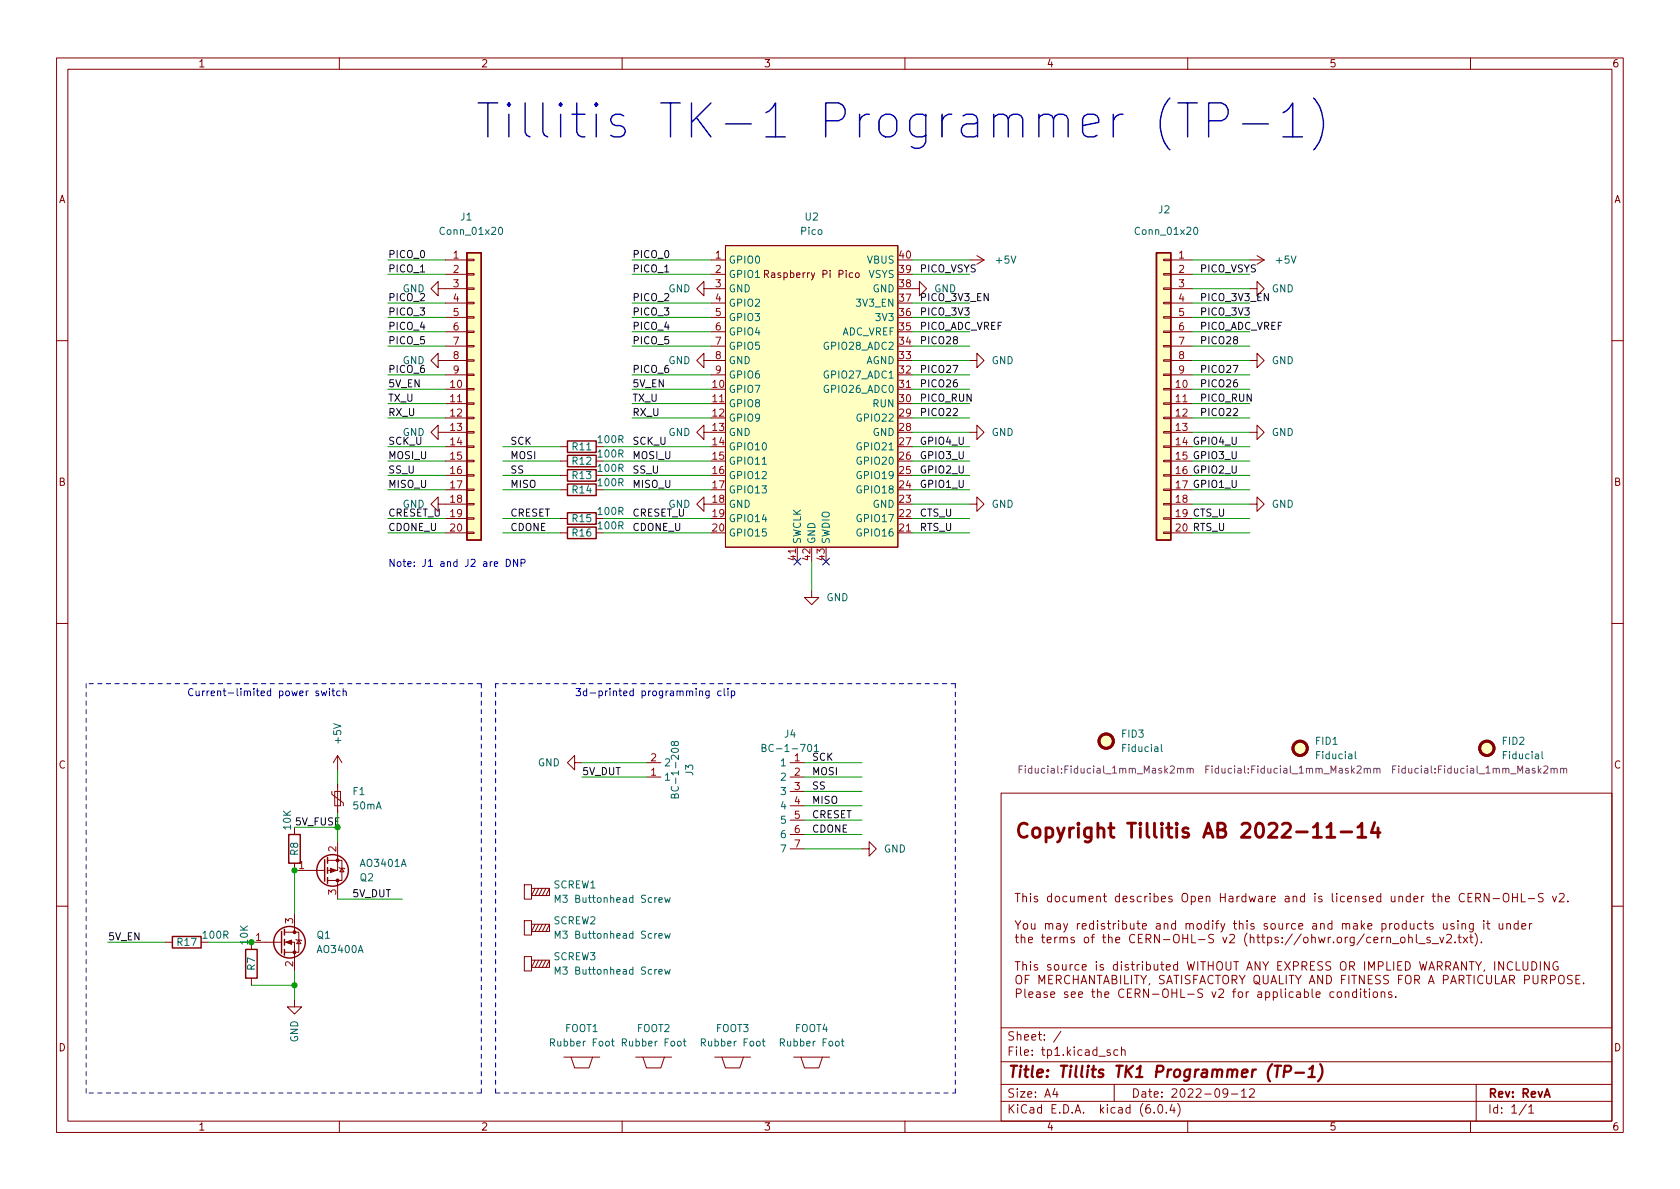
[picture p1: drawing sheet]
<svg xmlns="http://www.w3.org/2000/svg" width="297mm" height="210mm" viewBox="0 0 297 210" stroke-linecap="round" stroke-linejoin="round" font-family="sans-serif">
<defs><g id="words">
<text font-size="8.4" fill="#0000c2" x="83.8" y="24.5">Tillitis TK-1 Programmer (TP-1)</text>
<text font-size="3.5" fill="#840000" x="179.3" y="148.2">Copyright Tillitis AB 2022-11-14</text>
<text font-size="2.8" fill="#840000" x="178" y="190.6">Title: Tillits TK1 Programmer (TP-1)</text>
<g font-size="2.1" fill="#840000">
<text x="178" y="184">Sheet: /</text>
<text x="178" y="186.7">File: tp1.kicad_sch</text>
<text x="178" y="196.9">KiCad E.D.A. kicad (6.0.4)</text>
<text x="178" y="194.1">Size: A4</text>
<text x="200" y="194.1">Date: 2022-09-12</text>
<text x="263" y="194.1">Rev: RevA</text>
<text x="263" y="196.9">Id: 1/1</text>
</g>
<g font-size="1.8" fill="#840000">
<text x="35" y="11.9">1</text>
<text x="85" y="11.9">2</text>
<text x="135" y="11.9">3</text>
<text x="185" y="11.9">4</text>
<text x="235" y="11.9">5</text>
<text x="285" y="11.9">6</text>
<text x="10.3" y="35.9">A</text>
<text x="285.3" y="35.9">A</text>
<text x="135.9" y="49.1">Raspberry Pi Pico</text>
<text x="10.3" y="85.9">B</text>
<text x="285.3" y="85.9">B</text>
<text x="10.3" y="135.9">C</text>
<text x="285.3" y="135.9">C</text>
<text x="10.3" y="185.9">D</text>
<text x="285.3" y="185.9">D</text>
<text x="35" y="199.9">1</text>
<text x="85" y="199.9">2</text>
<text x="135" y="199.9">3</text>
<text x="185" y="199.9">4</text>
<text x="235" y="199.9">5</text>
<text x="285" y="199.9">6</text>
</g>
<g font-size="1.8" fill="#006464">
<text x="78.1" y="41.5">Conn_01x20</text>
<text x="81.5" y="39">J1</text>
<text x="141.6" y="41.5">Pico</text>
<text x="142.4" y="39">U2</text>
<text x="201" y="41.5">Conn_01x20</text>
<text x="204.9" y="37.7">J2</text>
<text x="128.8" y="46.6">GPIO0</text>
<text x="153.3" y="46.6">VBUS</text>
<text x="176.2" y="46.6">+5V</text>
<text x="225.7" y="46.6">+5V</text>
<text x="71.2" y="51.7">GND</text>
<text x="118.2" y="51.7">GND</text>
<text x="128.8" y="49.1">GPIO1</text>
<text x="128.8" y="51.7">GND</text>
<text x="153.5" y="49.1">VSYS</text>
<text x="154.3" y="51.7">GND</text>
<text x="165.1" y="51.7">GND</text>
<text x="224.8" y="51.7">GND</text>
<text x="128.8" y="54.2">GPIO2</text>
<text x="128.8" y="56.8">GPIO3</text>
<text x="128.8" y="59.3">GPIO4</text>
<text x="148.7" y="59.3">ADC_VREF</text>
<text x="151.7" y="54.2">3V3_EN</text>
<text x="155.1" y="56.8">3V3</text>
<text x="71.2" y="64.4">GND</text>
<text x="118.2" y="64.4">GND</text>
<text x="128.8" y="61.8">GPIO5</text>
<text x="128.8" y="64.4">GND</text>
<text x="146.1" y="61.8">GPIO28_ADC2</text>
<text x="153" y="64.4">AGND</text>
<text x="175.3" y="64.4">GND</text>
<text x="224.8" y="64.4">GND</text>
<text x="128.8" y="69.5">GPIO7</text>
<text x="128.8" y="66.9">GPIO6</text>
<text x="146.1" y="69.5">GPIO26_ADC0</text>
<text x="146.1" y="66.9">GPIO27_ADC1</text>
<text x="71.2" y="77.1">GND</text>
<text x="118.2" y="77.1">GND</text>
<text x="128.8" y="72">GPIO8</text>
<text x="128.8" y="74.5">GPIO9</text>
<text x="128.8" y="77.1">GND</text>
<text x="151.9" y="74.5">GPIO22</text>
<text x="154.3" y="77.1">GND</text>
<text x="154.4" y="72">RUN</text>
<text x="175.3" y="77.1">GND</text>
<text x="224.8" y="77.1">GND</text>
<text x="101.2" y="79.6">R11</text>
<text x="101.2" y="82.2">R12</text>
<text x="105.8" y="78.4">100R</text>
<text x="105.8" y="80.9">100R</text>
<text x="105.8" y="83.4">100R</text>
<text x="128.8" y="79.6">GPIO10</text>
<text x="128.8" y="82.2">GPIO11</text>
<text x="151.9" y="82.2">GPIO20</text>
<text x="151.9" y="79.6">GPIO21</text>
<text x="101.2" y="87.2">R14</text>
<text x="101.2" y="84.7">R13</text>
<text x="105.8" y="86">100R</text>
<text x="128.8" y="84.7">GPIO12</text>
<text x="128.8" y="87.2">GPIO13</text>
<text x="128.8" y="89.8">GND</text>
<text x="151.9" y="87.2">GPIO18</text>
<text x="151.9" y="84.7">GPIO19</text>
<text x="154.3" y="89.8">GND</text>
<text x="175.3" y="89.8">GND</text>
<text x="224.8" y="89.8">GND</text>
<text x="101.2" y="94.9">R16</text>
<text x="101.2" y="92.3">R15</text>
<text x="105.8" y="93.6">100R</text>
<text x="105.8" y="91.1">100R</text>
<text x="128.8" y="92.3">GPIO14</text>
<text x="128.8" y="94.9">GPIO15</text>
<text x="151.9" y="94.9">GPIO16</text>
<text x="151.9" y="92.3">GPIO17</text>
<text x="141.6" y="96.3" transform="rotate(-90 141.6 96.3)">SWCLK</text>
<text x="144.1" y="96.3" transform="rotate(-90 144.1 96.3)">GND</text>
<text x="146.7" y="96.3" transform="rotate(-90 146.7 96.3)">SWDIO</text>
<text x="146.1" y="106.3">GND</text>
<text x="60.3" y="131.4" transform="rotate(-90 60.3 131.4)">+5V</text>
<text x="138.7" y="130.4">J4</text>
<text x="198.4" y="130.4">FID3</text>
<text x="232.7" y="131.7">FID1</text>
<text x="265.7" y="131.7">FID2</text>
<text x="95.1" y="135.5">GND</text>
<text x="117.3" y="135.5">2</text>
<text x="122.6" y="137.1" transform="rotate(-90 122.6 137.1)">J3</text>
<text x="135.9" y="133">BC-1-701</text>
<text x="138.2" y="135.5">1</text>
<text x="198.6" y="133">Fiducial</text>
<text x="232.9" y="134.2">Fiducial</text>
<text x="265.9" y="134.2">Fiducial</text>
<text x="62.4" y="140.6">F1</text>
<text x="62.5" y="143.1">50mA</text>
<text x="117.3" y="138">1</text>
<text x="120" y="140" transform="rotate(-90 120 140)">BC-1-208</text>
<text x="138.2" y="138">2</text>
<text x="138.2" y="140.6">3</text>
<text x="138.2" y="143.1">4</text>
<text x="51.4" y="146.7" transform="rotate(-90 51.4 146.7)">10K</text>
<text x="138.2" y="145.7">5</text>
<text x="138.2" y="148.2">6</text>
<text x="52.7" y="151.2" transform="rotate(-90 52.7 151.2)">R8</text>
<text x="63.7" y="155.8">Q2</text>
<text x="63.8" y="153.3">AO3401A</text>
<text x="138.2" y="150.7">7</text>
<text x="156.3" y="150.7">GND</text>
<text x="97.9" y="157.1">SCREW1</text>
<text x="99" y="159.6">M3 Buttonhead Screw</text>
<text x="31.4" y="167.3">R17</text>
<text x="36" y="166">100R</text>
<text x="43.8" y="167" transform="rotate(-90 43.8 167)">10K</text>
<text x="56" y="166">Q1</text>
<text x="97.9" y="163.4">SCREW2</text>
<text x="99" y="166">M3 Buttonhead Screw</text>
<text x="45.1" y="171.6" transform="rotate(-90 45.1 171.6)">R7</text>
<text x="56.2" y="168.5">AO3400A</text>
<text x="97.9" y="169.8">SCREW3</text>
<text x="99" y="172.3">M3 Buttonhead Screw</text>
<text x="52.7" y="184.3" transform="rotate(-90 52.7 184.3)">GND</text>
<text x="97.6" y="185">Rubber Foot</text>
<text x="99.9" y="182.5">FOOT1</text>
<text x="110.3" y="185">Rubber Foot</text>
<text x="112.6" y="182.5">FOOT2</text>
<text x="124.3" y="185">Rubber Foot</text>
<text x="126.6" y="182.5">FOOT3</text>
<text x="138.3" y="185">Rubber Foot</text>
<text x="140.6" y="182.5">FOOT4</text>
</g>
<g font-size="1.8" fill="#0f0f0f">
<text x="68.6" y="45.6">PICO_0</text>
<text x="111.8" y="45.6">PICO_0</text>
<text x="68.6" y="53.2">PICO_2</text>
<text x="68.6" y="48.2">PICO_1</text>
<text x="111.8" y="53.2">PICO_2</text>
<text x="111.8" y="48.2">PICO_1</text>
<text x="162.6" y="53.2">PICO_3V3_EN</text>
<text x="162.6" y="48.2">PICO_VSYS</text>
<text x="212.1" y="53.2">PICO_3V3_EN</text>
<text x="212.1" y="48.2">PICO_VSYS</text>
<text x="68.6" y="58.3">PICO_4</text>
<text x="68.6" y="55.8">PICO_3</text>
<text x="111.8" y="55.8">PICO_3</text>
<text x="111.8" y="58.3">PICO_4</text>
<text x="162.6" y="55.8">PICO_3V3</text>
<text x="162.6" y="58.3">PICO_ADC_VREF</text>
<text x="212.1" y="55.8">PICO_3V3</text>
<text x="212.1" y="58.3">PICO_ADC_VREF</text>
<text x="68.6" y="65.9">PICO_6</text>
<text x="68.6" y="60.9">PICO_5</text>
<text x="111.8" y="60.9">PICO_5</text>
<text x="111.8" y="65.9">PICO_6</text>
<text x="162.6" y="60.9">PICO28</text>
<text x="162.6" y="65.9">PICO27</text>
<text x="212.1" y="65.9">PICO27</text>
<text x="212.1" y="60.9">PICO28</text>
<text x="68.6" y="68.5">5V_EN</text>
<text x="68.6" y="71">TX_U</text>
<text x="111.8" y="68.5">5V_EN</text>
<text x="111.8" y="71">TX_U</text>
<text x="162.6" y="68.5">PICO26</text>
<text x="162.6" y="71">PICO_RUN</text>
<text x="212.1" y="68.5">PICO26</text>
<text x="212.1" y="71">PICO_RUN</text>
<text x="68.6" y="73.6">RX_U</text>
<text x="111.8" y="73.6">RX_U</text>
<text x="162.6" y="73.6">PICO22</text>
<text x="212.1" y="73.6">PICO22</text>
<text x="68.6" y="81.2">MOSI_U</text>
<text x="68.6" y="83.7">SS_U</text>
<text x="68.6" y="78.6">SCK_U</text>
<text x="90.2" y="78.6">SCK</text>
<text x="90.2" y="81.2">MOSI</text>
<text x="90.2" y="83.7">SS</text>
<text x="111.8" y="83.7">SS_U</text>
<text x="111.8" y="78.6">SCK_U</text>
<text x="111.8" y="81.2">MOSI_U</text>
<text x="162.6" y="78.6">GPIO4_U</text>
<text x="162.6" y="81.2">GPIO3_U</text>
<text x="162.6" y="83.7">GPIO2_U</text>
<text x="207.9" y="78.7">14 GPIO4_U</text>
<text x="207.9" y="81.3">15 GPIO3_U</text>
<text x="207.9" y="83.8">16 GPIO2_U</text>
<text x="68.6" y="86.3">MISO_U</text>
<text x="71.2" y="89.8">GND</text>
<text x="90.2" y="86.3">MISO</text>
<text x="111.8" y="86.3">MISO_U</text>
<text x="118.2" y="89.8">GND</text>
<text x="162.6" y="86.3">GPIO1_U</text>
<text x="207.9" y="86.4">17 GPIO1_U</text>
<text x="68.6" y="91.3">CRESET_U</text>
<text x="68.6" y="93.9">CDONE_U</text>
<text x="90.2" y="91.3">CRESET</text>
<text x="90.2" y="93.9">CDONE</text>
<text x="111.8" y="91.3">CRESET_U</text>
<text x="111.8" y="93.9">CDONE_U</text>
<text x="162.6" y="91.3">CTS_U</text>
<text x="162.6" y="93.9">RTS_U</text>
<text x="207.9" y="91.4">19 CTS_U</text>
<text x="207.9" y="94">20 RTS_U</text>
<text x="102.9" y="137.1">5V_DUT</text>
<text x="143.5" y="134.5">SCK</text>
<text x="143.5" y="137.1">MOSI</text>
<text x="143.5" y="142.1">MISO</text>
<text x="143.5" y="139.6">SS</text>
<text x="143.5" y="147.2">CDONE</text>
<text x="143.5" y="144.7">CRESET</text>
<text x="62.2" y="158.6">5V_DUT</text>
<text x="19" y="166.3">5V_EN</text>
</g>
<g font-size="1.8" fill="#a90000">
<text x="80.2" y="45.7">1</text>
<text x="126.5" y="45.7">1</text>
<text x="159" y="45.7">40</text>
<text x="208.4" y="45.7">1</text>
<text x="80.2" y="48.3">2</text>
<text x="80.2" y="50.8">3</text>
<text x="80.2" y="53.3">4</text>
<text x="126.5" y="48.3">2</text>
<text x="126.5" y="50.8">3</text>
<text x="126.5" y="53.3">4</text>
<text x="159" y="53.3">37</text>
<text x="159" y="50.8">38</text>
<text x="159" y="48.3">39</text>
<text x="208.4" y="48.3">2</text>
<text x="208.4" y="50.8">3</text>
<text x="208.4" y="53.3">4</text>
<text x="80.2" y="55.9">5</text>
<text x="80.2" y="58.4">6</text>
<text x="126.5" y="55.9">5</text>
<text x="126.5" y="58.4">6</text>
<text x="159" y="58.4">35</text>
<text x="159" y="55.9">36</text>
<text x="208.4" y="55.9">5</text>
<text x="208.4" y="58.4">6</text>
<text x="80.2" y="61">7</text>
<text x="80.2" y="63.5">8</text>
<text x="126.5" y="61">7</text>
<text x="126.5" y="63.5">8</text>
<text x="159" y="63.5">33</text>
<text x="159" y="61">34</text>
<text x="208.4" y="61">7</text>
<text x="208.4" y="63.5">8</text>
<text x="79.7" y="68.6">10</text>
<text x="79.7" y="71.1">11</text>
<text x="80.2" y="66">9</text>
<text x="126" y="68.6">10</text>
<text x="126" y="71.1">11</text>
<text x="126.5" y="66">9</text>
<text x="159" y="71.1">30</text>
<text x="159" y="68.6">31</text>
<text x="159" y="66">32</text>
<text x="207.9" y="68.6">10</text>
<text x="207.9" y="71.1">11</text>
<text x="208.4" y="66">9</text>
<text x="79.7" y="73.7">12</text>
<text x="79.7" y="76.2">13</text>
<text x="126" y="73.7">12</text>
<text x="126" y="76.2">13</text>
<text x="159" y="76.2">28</text>
<text x="159" y="73.7">29</text>
<text x="207.9" y="73.7">12</text>
<text x="207.9" y="76.2">13</text>
<text x="79.7" y="78.7">14</text>
<text x="79.7" y="81.3">15</text>
<text x="79.7" y="83.8">16</text>
<text x="126" y="78.7">14</text>
<text x="126" y="81.3">15</text>
<text x="126" y="83.8">16</text>
<text x="159" y="83.8">25</text>
<text x="159" y="81.3">26</text>
<text x="159" y="78.7">27</text>
<text x="79.7" y="86.4">17</text>
<text x="79.7" y="88.9">18</text>
<text x="126" y="86.4">17</text>
<text x="126" y="88.9">18</text>
<text x="159" y="88.9">23</text>
<text x="159" y="86.4">24</text>
<text x="207.9" y="88.9">18</text>
<text x="79.7" y="91.4">19</text>
<text x="79.7" y="94">20</text>
<text x="126" y="91.4">19</text>
<text x="126" y="94">20</text>
<text x="159" y="94">21</text>
<text x="159" y="91.4">22</text>
<text x="140.7" y="99" transform="rotate(-90 140.7 99)">41</text>
<text x="143.3" y="99" transform="rotate(-90 143.3 99)">42</text>
<text x="145.8" y="99" transform="rotate(-90 145.8 99)">43</text>
<text x="115.1" y="137.2">1</text>
<text x="115.1" y="134.6">2</text>
<text x="140.5" y="134.6">1</text>
<text x="140.5" y="137.2">2</text>
<text x="140.5" y="139.7">3</text>
<text x="140.5" y="142.2">4</text>
<text x="140.5" y="144.8">5</text>
<text x="140.5" y="147.3">6</text>
<text x="140.5" y="149.9">7</text>
<text x="52.8" y="153.7">1</text>
<text x="59.4" y="150.6" transform="rotate(-90 59.4 150.6)">2</text>
<text x="59.4" y="158.2" transform="rotate(-90 59.4 158.2)">3</text>
<text x="45.2" y="166.4">1</text>
<text x="51.8" y="163.3" transform="rotate(-90 51.8 163.3)">3</text>
<text x="51.8" y="170.9" transform="rotate(-90 51.8 170.9)">2</text>
</g>
<g font-size="1.8" fill="#0000c2">
<text x="68.6" y="100.2">Note: J1 and J2 are DNP</text>
<text x="33" y="123.1">Current-limited power switch</text>
<text x="101.6" y="123.1">3d-printed programming clip</text>
</g>
<g font-size="1.8" fill="#840084">
<text x="181.3" y="136.8">Fiducial:Fiducial_1mm_Mask2mm</text>
<text x="214.3" y="136.8">Fiducial:Fiducial_1mm_Mask2mm</text>
<text x="247.3" y="136.8">Fiducial:Fiducial_1mm_Mask2mm</text>
</g>
<text font-size="1.8" fill="#009600" x="52.1" y="145.9">5V_FUSE</text>
</g></defs>
<g fill="none" stroke="#840000" stroke-width=".18">
<path d="M10 10.2h277v190.1h-277zM12 12.2h273v186.1h-273zM60 10.2v2M110 10.2v2M160 10.2v2M210 10.2v2M260 10.2v2M77.5 51v-1.2l-1.3 1.2 1.3 1.3v-1.3h5M78.7 46h3.8M78.7 48.5h3.8M78.7 53.6h3.8M78.7 56.1h3.8"/>
<path d="M78.7 58.7h3.8M82.5 58.5h1.3v.3h-1.3zM82.5 56h1.3v.3h-1.3zM82.5 53.5h1.3v.2h-1.3zM82.5 50.9h1.3v.3h-1.3zM82.5 48.4h1.3v.2h-1.3zM82.5 45.8h1.3v.3h-1.3zM124.5 51v-1.2l-1.3 1.2 1.3 1.3v-1.3h3.8M125.7 46h2.6M125.7 48.5h2.6M125.7 53.6h2.6M125.7 56.1h2.6"/>
<path d="M125.7 58.7h2.6M128.3 43.4h30.4v53.4h-30.4zM135.2 48.5l.6-.1 .1-.2-.1-.3-.6-.1v1.3M135.5 48.5l.4 .6M150.8 48.3l-.4-.1-.2 .3 .1 .5h.5M151.3 48.4l.2-.2 .4 .2v.4l-.1 .2-.3 .1-.2-.1zM161.3 51h1.3v-1.2l1.2 1.2-1.2 1.3v-1.3M171.4 46h2.6M172.7 45.2l1.3 .8M174 46l-1.3 .7M205.7 58.5h1.3v.3h-1.3zM205.7 56h1.3v.3h-1.3z"/>
<path d="M205.7 53.5h1.3v.2h-1.3zM205.7 50.9h1.3v.3h-1.3zM205.7 48.4h1.3v.2h-1.3zM205.7 45.8h1.3v.3h-1.3zM207 46h3.8M207 48.5h3.8M207 51h3.8M207 53.6h3.8M207 56.1h3.8M207 58.7h3.8M221 51h1.2v-1.2l1.3 1.2-1.3 1.3v-1.3M221 46h2.5"/>
<path d="M222.2 45.2l1.3 .8M223.5 46l-1.3 .7M10 60.2h2M77.5 76.4v-1.2l-1.3 1.2 1.3 1.3v-1.3h5M77.5 63.7v-1.2l-1.3 1.2 1.3 1.3v-1.3h5M78.7 71.4h3.8M78.7 68.8h3.8M78.7 61.2h3.8M78.7 66.3h3.8M78.7 79h3.8M78.7 73.9h3.8M82.5 78.9h1.3v.2h-1.3z"/>
<path d="M82.5 76.3h1.3v.3h-1.3zM82.5 73.8h1.3v.2h-1.3zM82.5 71.2h1.3v.3h-1.3zM82.5 68.7h1.3v.3h-1.3zM82.5 66.2h1.3v.2h-1.3zM82.5 63.6h1.3v.3h-1.3zM82.5 61.1h1.3v.2h-1.3zM99.1 79h1.2M124.5 63.7v-1.2l-1.3 1.2 1.3 1.3v-1.3h3.8M124.5 76.4v-1.2l-1.3 1.2 1.3 1.3v-1.3h1.2M125.7 71.4h2.6M125.7 61.2h2.6"/>
<path d="M125.7 66.3h2.6M158.7 68.8h2.6M171.4 63.7h1.3v-1.2l1.3 1.2-1.3 1.3v-1.3M171.4 76.4h1.3v-1.2l1.3 1.2-1.3 1.3v-1.3M205.7 78.9h1.3v.2h-1.3zM205.7 76.3h1.3v.3h-1.3zM205.7 73.8h1.3v.2h-1.3zM205.7 71.2h1.3v.3h-1.3zM205.7 68.7h1.3v.3h-1.3zM205.7 66.2h1.3v.2h-1.3zM205.7 63.6h1.3v.3h-1.3zM205.7 61.1h1.3v.2h-1.3z"/>
<path d="M207 71.4h3.8M207 68.8h3.8M207 61.2h3.8M207 63.7h3.8M207 66.3h3.8M207 79h3.8M207 73.9h3.8M207 76.4h3.8M221 63.7h1.2v-1.2l1.3 1.2-1.3 1.3v-1.3M221 76.4h1.2v-1.2l1.3 1.2-1.3 1.3v-1.3M285 60.2h2M77.5 89.1v-1.2l-1.3 1.2 1.3 1.3v-1.3h5"/>
<path d="M78.7 94.2h3.8M78.7 86.6h3.8M78.7 91.7h3.8M78.7 81.5h3.8M78.7 84.1h3.8M82.5 94.1h1.3v.3h-1.3zM82.5 91.6h1.3v.2h-1.3zM82.5 89h1.3v.3h-1.3zM82.5 86.5h1.3v.2h-1.3zM82.5 83.9h1.3v.3h-1.3zM82.5 81.4h1.3v.3h-1.3zM99.1 94.2h1.2"/>
<path d="M99.1 86.6h1.2M99.1 91.7h1.2M99.1 81.5h1.2M99.1 84.1h1.2M124.5 89.1v-1.2l-1.3 1.2 1.3 1.3v-1.3h1.2M141 96.8v2.5M158.7 94.2h2.6M171.4 89.1h1.3v-1.2l1.3 1.2-1.3 1.3v-1.3M205.7 94.1h1.3v.3h-1.3zM205.7 91.6h1.3v.2h-1.3zM205.7 89h1.3v.3h-1.3zM205.7 86.5h1.3v.2h-1.3z"/>
<path d="M205.7 83.9h1.3v.3h-1.3zM205.7 81.4h1.3v.3h-1.3zM207 94.2h3.8M207 86.6h3.8M207 91.7h3.8M207 81.5h3.8M207 84.1h3.8M207 89.1h3.8M221 89.1h1.2v-1.2l1.3 1.2-1.3 1.3v-1.3M10 110.2h2M143.5 104.4v1.3h1.3l-1.3 1.2-1.3-1.2h1.3M285 110.2h2"/>
<path d="M58.7 139.9v.6l2 1.5v.5M59.2 139.9h1v2.6h-1zM59.7 133.6l-.8 1.3M59.7 133.6v2.5M59.7 138.7v5.1M59.7 133.6l.8 1.3M101.6 134.9v-1.3l-1.3 1.3 1.3 1.2v-1.2h1.3M114.3 134.9h2.5M114.3 137.4h2.5M139.7 134.9h2.5M139.7 137.4h2.5M139.7 139.9h2.5"/>
<path d="M52.1 146.3v1.3M52.1 152.6v1.3h5.3M57.9 152.1h2.6v3.6h-2.6M59.7 148.8v5.1h-1.8M59.7 155.7v3.3M59.9 153.4l.2 .1h.7l.2 .2M60.5 153.5l.3 .7h-.7zM92.7 156.5h1.3v2.5h-1.3zM94 157.1h3.2v1.3h-3.2l.6-1.3M95.2 157.1l-.6 1.3M95.9 157.1l-.7 1.3M96.5 157.1l-.6 1.3"/>
<path d="M97.2 157.1l-.7 1.3M139.7 142.5h2.5M139.7 145h2.5M139.7 147.6h2.5M139.7 150.1h2.5M152.4 150.1h1.3v-1.3l1.2 1.3-1.2 1.3v-1.3M177 140.3h108v58h-108zM179.5 158h.8M179.9 158v1.5M180.8 158.6l.3-.1 .3 .1 .1 .9M180.8 158v1.5M182.2 158v.1"/>
<path d="M182.2 158.5v1M183.4 158.6l-.3-.1-.3 .2 .1 .2 .5 .2v.3h-.6M185.9 158.6l-.4-.1-.3 .3v.4l.1 .2h.6M185.9 158v1.5M186.6 158.6l.2-.1 .5 .1v.6l-.1 .2-.4 .1-.2-.2zM188.6 158.6l-.4-.1-.3 .3v.4l.2 .2h.5M189.3 158.5v.9l.4 .1 .2-.2M189.9 158.5v1M190.6 158.6l.2-.1 .4 .1 .1 .9M190.6 158.5v1M191.3 158.7l.2-.2 .3 .1 .1 .9M192.6 159l.7-.2-.1-.2-.4-.1-.2 .2v.7h.6"/>
<path d="M193.9 158.6l.2-.1 .4 .1 .1 .9M193.9 158.5v1M195.1 158.5h.5M195.3 158v1.3l.3 .2M197.9 158.6l-.4-.1-.3 .3v.4l.1 .2h.6M197.9 158v1.5M198.6 159l.7-.2-.1-.2-.4-.1-.2 .2v.7h.6M200.4 158.6l-.3-.1-.3 .2 .1 .2 .5 .2v.3h-.6M201.8 158.6l-.5-.1-.2 .3v.4l.1 .2h.6M202.4 158.5v1M202.8 158.5l-.2 .1-.2 .2M203.3 158v.1"/>
<path d="M203.3 158.5v1M204.1 158.6l.4-.1 .3 .3v.4l-.2 .2h-.5M204.1 158v1.5M205.3 159l.8-.2-.1-.2-.4-.1-.3 .2 .1 .7h.6M207.2 158.6l-.4-.1-.2 .2 .1 .2 .5 .2v.3h-.6M209.1 158.2a.5 .5 0 0 1 .5-.2 .5 .5 0 0 1 .4 .5v.5a.5 .5 0 0 1-.5 .5 .5 .5 0 0 1-.5-.5zM210.6 158.6l.5-.1 .2 .3v.4l-.1 .2h-.6M210.6 158.5v1.5M211.9 159l.7-.2v-.2l-.5-.1-.2 .2 .1 .7h.6M213.3 158.6l.2-.1 .3 .1 .1 .9M213.3 158.5v1M215.8 158v1.5"/>
<path d="M215.8 158.7h.8M216.6 158v1.5M217.3 158.6h.6l.1 .9M218 158.8l-.5 .1a.29 .29 0 0 0-.2 .3 .29 .29 0 0 0 .2 .3l.5-.1M218.7 158.5v1M219.1 158.5l-.3 .1-.1 .2M220.3 158.6l-.5-.1-.2 .3v.4l.1 .2h.6M220.3 158v1.5M220.8 158.5l.3 1 .3-.7 .3 .7 .3-1M222.6 158.6h.5l.1 .9M223.2 158.8l-.5 .1a.29 .29 0 0 0-.2 .3 .29 .29 0 0 0 .2 .3l.5-.1M223.9 158.5v1"/>
<path d="M224.3 158.5l-.2 .1-.2 .2M224.8 159l.7-.2-.1-.2-.4-.1-.2 .2v.7h.6M227.3 158.6h.5l.1 .9M227.9 158.8l-.5 .1a.29 .29 0 0 0-.2 .3 .29 .29 0 0 0 .2 .3l.5-.1M228.6 158.6l.2-.1 .4 .1 .1 .9M228.6 158.5v1M230.6 158.6l-.4-.1-.3 .3v.4l.2 .2h.5M230.6 158v1.5M232.5 158v.1M232.5 158.5v1M233.7 158.6l-.4-.1-.2 .2 .1 .2 .5 .2v.3h-.6M235.6 158v1.3l.2 .2"/>
<path d="M236.3 158v.1M236.3 158.5v1M237.7 158.6l-.4-.1-.3 .3v.4l.1 .2h.6M238.3 159l.7-.2-.1-.2-.4-.1-.2 .2v.7h.6M239.6 158.6l.2-.1 .4 .1 .1 .9M239.6 158.5v1M241.5 158.6l-.4-.1-.2 .2 .1 .2 .5 .2v.3h-.6M242.1 159l.7-.2v-.2l-.5-.1-.2 .2 .1 .7h.6M244.1 158.6l-.4-.1-.3 .3v.4l.2 .2h.5M244.1 158v1.5M246 158.5l.1 .9 .3 .1 .2-.2M246.6 158.5v1"/>
<path d="M247.3 158.6l.3-.1 .3 .1 .1 .9M247.3 158.5v1M249.3 158.6l-.4-.1-.3 .3v.4l.2 .2h.5M249.3 158v1.5M250 159l.7-.2-.1-.2-.4-.1-.2 .2 .1 .7h.5M251.3 158.5v1M251.8 158.5l-.3 .1-.2 .2M253.2 158.5h.6M253.4 158v1.3l.4 .2M254.3 158.6l.2-.1 .3 .1 .1 .9M254.3 158v1.5M255.6 159l.7-.2-.1-.2-.4-.1-.2 .2v.7h.6"/>
<path d="M258.9 158.1a.6 .6 0 0 0-.7 0 .6 .6 0 0 0-.2 .7 .56 .56 0 0 0 .3 .6 .56 .56 0 0 0 .6-.1M259.6 158.7h.5M260.3 158h-.7v1.5h.7M260.9 158.8l.7-.1 .2-.2-.1-.4-.2-.1h-.6v1.5M261.3 158.8l.5 .7M263.3 158v1.5l-.9-1.5v1.5M264 158.9h1.1M266 158.1a.5 .5 0 0 1 .5-.1 .5 .5 0 0 1 .3 .5v.5a.5 .5 0 0 1-.5 .5 .5 .5 0 0 1-.5-.5v-.5zM267.4 158.7h.9M267.4 158v1.5M268.3 158v1.5M269 158v1.5h.7"/>
<path d="M270.2 158.9h1.1M272.8 158.1l-.5-.1-.2 .1v.5l.6 .2 .1 .4-.2 .3-.6-.1M274.5 158.5l.3 1 .4-1M275.7 158.1l.6-.1 .2 .1 .1 .3-1 1.1h1M277.2 159.3v.2M10 160.2h2M29.2 166.6h1.3M44.4 173v1.2M49.8 166.6h-5.4v1.3M50.3 166.6h1.8v5.1M50.3 164.8h2.5v3.6h-2.5M52.1 176.8v1.2h1.2l-1.2 1.3-1.3-1.3h1.3"/>
<path d="M52.1 161.5v3.3M52.3 166.1l.2 .1h.7l.1 .2M52.8 166.2l.4 .7h-.7zM92.7 169.2h1.3v2.5h-1.3zM92.7 162.8h1.3v2.5h-1.3zM94 169.8h3.2v1.3h-3.2l.6-1.3M94 163.4h3.2v1.3h-3.2l.6-1.3M95.2 169.8l-.6 1.3M95.2 163.4l-.6 1.3M95.9 169.8l-.7 1.3M95.9 163.4l-.7 1.3M96.5 169.8l-.6 1.3"/>
<path d="M96.5 163.4l-.6 1.3M97.2 169.8l-.7 1.3M97.2 163.4l-.7 1.3M179.5 162.8l.5 .8 .5-.8M179.5 165.7h.6M179.5 170.1h.8M179.7 165.2v1.3l.4 .2M179.7 172.7a.5 .5 0 0 1 .6-.2 .5 .5 0 0 1 .3 .5v.5a.5 .5 0 0 1-.5 .5 .5 .5 0 0 1-.5-.5zM179.7 175.7l.7-.1 .2-.2-.1-.4-.2-.1h-.6v1.5M179.9 170.1v1.5M180 163.6v.7M180.6 165.9l.2-.2 .3 .1 .1 .9"/>
<path d="M180.6 165.2v1.5M180.8 170.7l.3-.1h.3l.1 1M180.8 170.1v1.5M181 163.5l.2-.2 .4 .2 .1 .5-.1 .2-.4 .1-.2-.1zM181.2 174.9v1.3l.2 .2M181.3 173.2h.5M181.8 166.2l.8-.1-.1-.3-.4-.1-.3 .2 .1 .8h.6M181.9 175.9l.7-.2v-.2l-.5-.1-.2 .2 .1 .7h.6M182 172.5h-.7v1.5M182.2 170.1v.1M182.2 170.6v1M182.3 163.3l.1 .9 .4 .1 .2-.1"/>
<path d="M183 163.3v1M183.3 175.5h.5l.1 .9M183.4 170.6h-.3l-.3 .2 .1 .2 .5 .1v.4h-.6M183.7 174v-1.5l.5 1 .5-1v1.5M183.9 175.7l-.5 .1a.29 .29 0 0 0-.2 .3 .29 .29 0 0 0 .2 .3l.5-.1M184.1 165.7h.6M184.3 165.2v1.3l.4 .2M184.8 163.5l.3-.2 .3 .1 .1 .9M184.8 163.3v1M185.1 166.2l.7-.1v-.3l-.5-.1-.2 .2 .1 .8h.6M185.1 175.5l-.3-.1-.2 .2v.2l.5 .2v.3h-.5M185.4 173.2h.5"/>
<path d="M185.5 163.5l.2-.2 .4 .1v.9M185.8 170.6h-.4l-.2 .2 .1 .2 .5 .1v.4h-.6M185.8 175.9l.7-.2-.1-.2-.4-.1-.2 .2v.7h.6M186.1 172.5h-.7v1.5h.7M186.5 170.7l.2-.1 .4 .1 .1 .6-.1 .2-.4 .1-.2-.2zM186.5 165.7v1M186.8 173.3l.7-.1 .1-.2v-.4l-.3-.1h-.5v1.5M186.8 163.4h.6l.1 .9M186.9 165.7l-.3 .1-.1 .2M187.1 173.3l.5 .7M187.4 165.9l.2-.2 .4 .1 .1 .9M187.4 165.7v1"/>
<path d="M187.5 163.7h-.5a.29 .29 0 0 0-.2 .3 .29 .29 0 0 0 .2 .3l.5-.1M187.8 170.6l.1 .9 .4 .1 .2-.2M188.1 165.9l.2-.2 .3 .1 .1 .9M188.1 163.3l.3 1M188.5 170.6v1M188.8 163.3l-.5 1.4-.2 .1M188.8 175.5l-.4-.1-.2 .2 .1 .2 .5 .2v.3h-.6M189.1 172.6a.6 .6 0 0 0-.7 0 .6 .6 0 0 0-.2 .7 .56 .56 0 0 0 .3 .6 .56 .56 0 0 0 .6-.1M189.2 170.6v1M189.4 175.9l.7-.2v-.2l-.5-.1-.2 .2 .1 .7h.6M189.6 170.6h-.3l-.1 .2M189.8 173.2h.8"/>
<path d="M189.8 172.5v1.5M189.9 165.8l-.3-.1-.3 .2 .1 .3 .5 .1v.4h-.6M190.5 163.3v1M190.6 172.5v1.5M190.7 175.9l.7-.2-.1-.2-.4-.1-.2 .2 .1 .7h.5M190.8 170.6h-.5l-.2 .2v.5l.1 .2h.6M190.9 163.3l-.3 .1-.1 .2M191.1 174l.5-1.5 .5 1.5M191.3 173.5h.7M191.3 163.8l.8-.1-.1-.3-.4-.1-.3 .2 .1 .7h.6M191.3 171.1l.8-.2-.1-.3h-.4l-.3 .2 .1 .7h.6M191.8 165.9l.2-.2 .4 .2 .1 .5-.2 .3h-.3l-.2-.1z"/>
<path d="M192.9 165.7h.6M193 175.4h.6M193.2 174.9v1.3l.4 .2M193.3 163.4l-.4-.1-.3 .3v.4l.2 .2h.5M193.3 162.8v1.5M193.5 165.2l-.4 .2v1.3M193.5 172.5v1.5l-.9-1.5v1.5M193.8 170.1v.1M193.8 170.6v1M194 172.5h.8M194.1 162.8v.2M194.1 175.5l.2-.1 .3 .1 .1 .9"/>
<path d="M194.1 163.3v1M194.1 174.9v1.5M194.4 172.5v1.5M194.9 165.7h.6M195.1 170.6h-.4l-.2 .2 .1 .2 .5 .1v.4h-.6M195.1 165.2v1.3l.4 .2M195.1 174l.5-1.5 .5 1.5M195.3 163.4l-.4-.1-.2 .2 .1 .2 .5 .2v.3h-.6M195.3 173.5h.7M195.3 175.9l.8-.2-.1-.2-.4-.1-.3 .2 .1 .7h.6M195.8 163.3h.5M196 162.8v1.3l.3 .2"/>
<path d="M196 165.9l.2-.2 .4 .1v.9M196 165.2v1.5M196.6 173.2l.7-.1 .1-.2-.1-.4h-.7v1.5h.6l.3-.3a.39 .39 0 0 0-.4-.5M196.8 163.3v1M197.3 163.3l-.3 .1-.2 .2M197.3 166.2l.7-.1-.1-.3-.4-.1-.2 .2v.8h.6M197.6 170.6h-.5l-.3 .2v.5l.2 .2h.6M197.6 170.1v1.5M197.8 162.8v.2M197.8 163.3v1M198.1 172.5v1.5M198.3 170.1v.1"/>
<path d="M198.3 170.6v1M198.5 163.4l.4-.1 .3 .3v.4l-.1 .2h-.6M198.5 162.8v1.5M198.7 175a.6 .6 0 0 0-.7 0 .6 .6 0 0 0-.2 .7 .56 .56 0 0 0 .3 .6 .56 .56 0 0 0 .6-.1M198.8 172.5v1.5h.8M199.3 175.6h.5M199.5 170.6h-.4l-.2 .2 .1 .2 .5 .1v.4h-.6M199.8 163.3l.1 .9 .4 .1 .2-.1M200 170.6h.6M200.1 174.9h-.8v1.5h.8M200.1 172.5v1.5M200.2 170.1v1.2l.4 .3"/>
<path d="M200.5 163.3v1M200.6 172.5h.8M200.6 165.4a.6 .6 0 0 0-.7 0 .6 .6 0 0 0-.2 .7 .56 .56 0 0 0 .3 .6 .56 .56 0 0 0 .6-.1M200.7 175.7l.7-.1 .2-.2-.1-.4-.2-.1h-.6v1.5M201 163.3h.6M201 172.5v1.5M201.1 170.6v1M201.1 175.7l.5 .7M201.2 162.8v1.3l.4 .2M201.3 165.9h.5M201.5 170.6h-.3l-.1 .2M201.7 172.5l.5 .8 .5-.8"/>
<path d="M202 163.8l.7-.1-.1-.3-.4-.1-.2 .2 .1 .7h.5M202 165.2h-.7v1.5h.7M202 170.1v.1M202 170.6v1M202.2 173.3v.7M202.6 166l.7-.1 .2-.2-.1-.3-.2-.2h-.6v1.5M202.7 170.6h.4l.3 .2v.5l-.1 .2h-.6M202.7 170.1v1.5M203 166l.5 .7M203.1 174.9v1.5l-.9-1.5v1.5M203.3 173.9l-.2 .3M203.8 175.8h1.1"/>
<path d="M204.1 170.6v.9l.4 .1 .2-.2M204.5 163.4h.6v.9M204.7 170.6v1M205 165.2v1.5l-.9-1.5v1.5M205.1 163.7h-.5a.29 .29 0 0 0-.2 .3 .29 .29 0 0 0 .2 .3l.5-.1M205.2 170.6h.6M205.4 170.1v1.2l.4 .3M205.7 166.2h1.1M205.8 175a.5 .5 0 0 1 .5-.1 .5 .5 0 0 1 .3 .5v.5a.5 .5 0 0 1-.5 .5 .5 .5 0 0 1-.5-.5v-.5zM205.8 163.5l.3-.2 .3 .1 .1 .9M205.8 172.5h-.5l-.2 .1v.4l.6 .3 .1 .4-.2 .3-.6-.1M205.8 163.3v1"/>
<path d="M206.2 171.1l.7-.2-.1-.3h-.4l-.2 .2 .1 .7h.5M206.3 174l.5-1.5 .5 1.5M206.4 173.5h.7M207.2 175.6h.9M207.2 174.9v1.5M207.6 172.5h.8M207.7 165.3a.5 .5 0 0 1 .5 0 .5 .5 0 0 1 .3 .4v.5a.5 .5 0 0 1-.5 .5 .5 .5 0 0 1-.5-.5v-.5zM207.8 163.4l-.4-.1-.3 .3v.4l.2 .2h.5M207.8 162.8v1.5M208 172.5v1.5M208.1 174.9v1.5M208.2 170.6h-.4l-.3 .2v.5l.1 .2h.6"/>
<path d="M208.2 170.1v1.5M208.8 174.9v1.5h.7M208.9 172.5v1.5M209.1 165.9h.9M209.1 165.2v1.5M209.7 163.5l.2-.2 .4 .1v.9M209.7 163.3v1M209.9 170.1l.4 1.5 .3-1.1 .2 1.1 .4-1.5M210 165.2v1.5M210 175.8h1.1M210.3 163.5l.3-.2 .3 .1 .1 .9M210.4 172.5h-.6l-.2 .3 .1 .3 .6 .3v.4l-.2 .2-.5-.1"/>
<path d="M210.7 165.2v1.5h.7M211.1 173.2h.5M211.7 163.5l.2-.2 .4 .2 .1 .5-.1 .2-.4 .1-.2-.1zM211.8 172.5h-.7v1.5M211.8 170.1v1.5M211.9 166.2h1.2M212.1 174l.5-1.5 .5 1.5M212.3 170.1h.8M212.3 173.5h.7M212.6 175l-.5-.1-.3 .3 .1 .3 .7 .3v.4l-.3 .2-.5-.1M212.7 170.1v1.5M213.6 170.1v1.5"/>
<path d="M213.6 170.8h.9M213.7 163.4l-.4-.1-.3 .3v.4l.1 .2h.6M213.7 162.8v1.5M214.3 175.4l.3 1 .4-1M214.4 162.8v.2M214.4 163.3v1M214.5 172.6a.6 .6 0 0 0-.8 0 .6 .6 0 0 0-.1 .7 .56 .56 0 0 0 .3 .6 .56 .56 0 0 0 .6-.1M214.5 170.1v1.5M214.6 165.3l-.6-.1-.2 .2v.4l.6 .3 .2 .3-.3 .3h-.6M214.9 163.3h.6M214.9 172.5h.9M215.2 170.3a.5 .5 0 0 1 .6-.2 .5 .5 0 0 1 .3 .5v.5a.5 .5 0 0 1-.5 .5 .5 .5 0 0 1-.5-.5z"/>
<path d="M215.3 172.5v1.5M215.5 162.8l-.4 .2v1.3M215.5 175l.6-.1 .2 .1v.3l-.9 1.1h.9M215.8 163.3l.4 1M216.2 165.7l.4 1 .3-1M216.3 172.7a.5 .5 0 0 1 .6-.2 .5 .5 0 0 1 .3 .5v.5a.5 .5 0 0 1-.5 .5 .5 .5 0 0 1-.5-.5zM216.6 163.3l-.5 1.4-.3 .1M216.8 170.1v1.2l.3 .3 .4-.1 .1-.2v-1.2M217.4 165.4l.6-.2 .2 .2 .1 .3-1 1h1M217.8 173.3l.8-.1 .1-.2-.1-.4-.2-.1h-.6v1.5M217.9 175.4h.6M218.1 163.3h.5"/>
<path d="M218.1 170.1h.9M218.2 173.3l.5 .7M218.3 162.8v1.3l.3 .2M218.5 174.9l-.4 .2v1.3M218.6 170.1v1.5M219 175.5l.2-.1 .4 .1 .1 .6-.1 .2-.4 .1-.2-.2zM219.1 163.5l.2-.2 .4 .1 .1 .9M219.1 172.5l.5 .8 .5-.8M219.1 162.8v1.5M219.6 173.3v.7M220.3 175.4v1M220.4 171.6l.5-1.5 .5 1.5"/>
<path d="M220.5 162.8v.2M220.5 165a1.72 1.72 0 0 0 0 2.3M220.5 163.3v1M220.6 171.1h.7M220.8 175.4l-.3 .1-.2 .2M221.1 165.9l.2-.2 .3 .1 .1 .9M221.1 165.2v1.5M221.7 163.4l-.4-.1-.2 .2 .1 .2 .5 .2v.3h-.6M221.8 172.7a.5 .5 0 0 1 .6-.2 .5 .5 0 0 1 .3 .5v.5a.5 .5 0 0 1-.5 .5 .5 .5 0 0 1-.5-.5zM222 173.6l.3 .1 .5 .4M222.2 165.7h.6M222.4 165.2v1.3l.4 .2"/>
<path d="M222.4 175.5h.6l.1 .9M222.8 170.1v1.5l-.9-1.5v1.5M223.1 175.7l-.5 .1a.29 .29 0 0 0-.3 .3 .29 .29 0 0 0 .3 .3l.5-.1M223.1 165.7h.5M223.3 165.2v1.3l.3 .2M223.3 170.1l.5 .7 .5-.7M223.3 172.5v1.2l.3 .3 .5-.1 .1-.2v-1.2M223.8 175.5l.4-.1 .3 .3v.4l-.2 .2h-.5M223.8 170.8v.8M223.8 175.4v1.5M224.1 163.4l-.4-.1-.2 .2 .1 .2 .5 .2v.3h-.6M224.1 165.8l.5-.1 .2 .3v.4l-.1 .3h-.6"/>
<path d="M224.1 165.7v1.5M224.7 174l.5-1.5 .5 1.5M224.8 163.5l.2-.2 .4 .2 .1 .5-.2 .2-.3 .1-.2-.1zM224.8 173.5h.8M225.1 175.5l.5-.1 .2 .3v.4l-.1 .2h-.6M225.1 175.4v1.5M225.9 170.8h.5M226 165.8l-.4-.1-.2 .2 .1 .3 .5 .1v.4h-.6M226.1 163.3l.1 .9 .4 .1 .2-.1M226.2 172.5v1.5h.7M226.5 174.9v1.3l.2 .2M226.6 170.1h-.7v1.5h.7"/>
<path d="M226.7 166.6v.1M226.7 165.8v.1M226.8 163.3v1M227.1 170.1l1 1.5M227.3 174.9v.1M227.3 175.4v1M227.4 172.5v1.5M227.5 163.3v1M227.9 163.3l-.3 .1-.1 .2M227.9 172.5h.9M228.1 170.1l-1 1.5M228.3 172.5v1.5"/>
<path d="M228.5 165.2l-1.3 1.9M228.6 175.5l-.4-.1-.3 .3v.4l.2 .2h.5M228.7 170.8h.7l.2-.2-.1-.4-.2-.1h-.6v1.5M229.1 163.4l-.5-.1-.3 .3v.4l.2 .2h.6M229.1 172.5l.5 .8 .5-.8M229.3 175.5h.5l.1 .9M229.6 173.3v.7M229.6 163.8l.7-.1v-.3l-.5-.1-.2 .2 .1 .7h.6M229.9 175.7l-.5 .1a.29 .29 0 0 0-.2 .3 .29 .29 0 0 0 .2 .3l.5-.1M230.1 165.2l-1.3 1.9M230.2 170.8h.7l.2-.2-.1-.4-.2-.1h-.6v1.5M230.6 165.9l.2-.2 .4 .2 .1 .5-.2 .3h-.3l-.2-.1z"/>
<path d="M230.6 170.8l.5 .8M230.6 175.5l.5-.1 .2 .3v.4l-.1 .2h-.6M230.6 174.9v1.5M231.5 174l.5-1.5 .5 1.5M231.6 173.5h.7M231.7 170.8h.5M231.9 165.9l.2-.2 .4 .1 .1 .9M231.9 165.2v1.5M232 174.9v1.3l.2 .2M232.1 163.4h.6l.1 .9M232.4 170.1h-.7v1.5h.7M232.7 175.9l.7-.2-.1-.2-.4-.1-.2 .2 .1 .7h.5"/>
<path d="M232.8 163.7h-.5a.29 .29 0 0 0-.2 .3 .29 .29 0 0 0 .2 .3l.5-.1M233.1 165.7l.3 1 .3-.7 .3 .7 .3-1M233.5 163.5l.2-.2 .4 .1v.9M233.5 163.3v1M233.8 170.1h-.5l-.2 .1v.4l.6 .3 .1 .4-.2 .3-.6-.1M233.8 172.5v1.5l-.8-1.5v1.5M234.6 172.5a.76 .76 0 0 1 .8 .7 .76 .76 0 0 1-.8 .8zM234.8 165.7v1M235.3 165.7l-.3 .1-.2 .2M235.3 170.1h-.6l-.2 .1v.4l.6 .3 .2 .4-.3 .3-.6-.1M235.5 163.4l-.4-.1-.3 .3v.4l.1 .2h.6M235.5 162.8v1.5"/>
<path d="M235.8 166.6v.1M235.8 175.5l-.4-.1-.3 .3v.4l.2 .2h.5M236.6 165.8l.3-.1 .3 .3v.4l-.3 .3h-.3l-.2-.3v-.4zM236.6 175.5l.3-.1 .3 .3v.4l-.3 .3-.3-.1-.2-.2v-.4zM237.1 170.3a.5 .5 0 0 1 .5-.2 .5 .5 0 0 1 .4 .5v.5a.5 .5 0 0 1-.5 .5 .5 .5 0 0 1-.5-.5zM237.2 173.2h.5M237.3 163.5l.3-.2 .3 .1 .1 .9M237.3 163.3v1M237.8 175.5l.3-.1 .3 .1 .1 .9M237.8 165.7v1M237.8 175.4v1M237.9 172.5h-.7v1.5"/>
<path d="M238 163.5l.2-.2 .4 .1v.9M238.3 165.7l-.3 .1-.2 .2M238.5 172.5v1.5M238.6 170.8h.7l.2-.2-.1-.4-.2-.1h-.6v1.5M239 170.8l.5 .8M239 172.5h.8M239.3 163.4h.6l.1 .9M239.4 165.7v1.2l-.3 .3h-.3M239.4 165.8l-.4-.1-.3 .3v.4l.1 .3h.6M239.4 172.5v1.5M239.8 175.5l-.4-.1-.3 .3v.4l.2 .2h.5M239.8 174.9v1.5"/>
<path d="M240 163.7h-.5a.29 .29 0 0 0-.2 .3 .29 .29 0 0 0 .2 .3l.5-.1M240.6 174.9v.1M240.6 175.4v1M240.7 162.8v1.5M240.8 163.7l.5 .6M241.1 175.4h.5M241.2 172.5v1.5l-.9-1.5v1.5M241.2 165.2l-1.3 1.9M241.3 174.9v1.3l.3 .2M241.3 163.3l-.6 .6M241.3 170.1v1.5M241.8 163.8l.8-.1-.1-.3-.4-.1-.3 .2 .1 .7h.6"/>
<path d="M241.9 173.2h.5M242 171.6v-1.5l.5 1 .5-1v1.5M242.1 174.9v.1M242.1 175.4v1M242.3 165.8l-.4-.1-.3 .3v.4l.2 .3h.5M242.6 172.5h-.7v1.5h.7M242.8 175.5l.3-.1 .4 .1 .1 .6-.2 .2-.3 .1-.3-.2zM242.9 166.2l.7-.1v-.3l-.5-.1-.2 .2 .1 .8h.6M243.7 170.8h.7l.2-.2-.1-.4-.2-.1h-.6v1.5M244.1 172.5h-.6l-.2 .1v.4l.6 .3 .2 .4-.3 .3-.6-.1M244.2 175.5l.2-.1 .4 .1v.9M244.2 175.4v1"/>
<path d="M244.3 165.7v1M244.3 163.4l.5-.1 .3 .3v.4l-.2 .2h-.6M244.3 163.3v1.5M244.7 165.7l-.3 .1-.1 .2M245.2 165.9l.2-.2 .4 .1v.9M245.2 170.1v1.5h.7M245.2 165.7v1M245.5 172.5h-.6l-.3 .3 .2 .3 .6 .3v.4l-.2 .2-.6-.1M245.7 163.3v1M246.1 175.5l-.4-.1-.2 .2 .1 .2 .5 .2v.3h-.6M246.1 163.3l-.3 .1-.1 .2M246.2 166.9h1.1"/>
<path d="M246.4 170.1v1.5M246.6 163.5l.2-.2 .5 .2v.5l-.1 .2-.4 .1-.2-.1zM246.8 176.2v.2M247.1 170.8h.5M247.3 173.2h.5M247.7 165.9l.2-.2 .4 .2 .1 .5-.1 .3h-.4l-.2-.1zM247.8 170.1h-.7v1.5h.7M248 172.5h-.7v1.5M248.5 170.1a.76 .76 0 0 1 .9 .7 .76 .76 0 0 1-.9 .8zM248.6 163.4l-.4-.1-.3 .3v.4l.2 .2h.5M248.6 162.8v1.5M248.7 172.5a.5 .5 0 0 1 .5 0 .5 .5 0 0 1 .3 .5v.5a.5 .5 0 0 1-.5 .5 .5 .5 0 0 1-.5-.5v-.5z"/>
<path d="M249.1 165.9l.2-.2 .3 .1 .1 .9M249.1 165.2v1.5M249.3 163.3l.1 .9 .4 .1 .2-.1M250 163.3v1M250.1 173.3l.7-.1 .2-.2-.1-.4-.2-.1h-.6v1.5M250.4 165.2v1.3l.2 .2M250.5 173.3l.5 .7M250.8 166.9h1.2M251 170.1l.3 1.5 .3-1.1 .3 1.1 .4-1.5M251.3 163.4l-.4-.1-.3 .3v.4l.2 .2h.5M251.8 163.3h.5M252 162.8v1.3l.3 .2"/>
<path d="M252.6 174l.5-1.5 .5 1.5M252.6 171.6l.5-1.5 .5 1.5M252.7 173.5h.7M252.8 171.1h.7M252.8 165.8l-.3-.1-.2 .2v.3l.5 .1v.4h-.5M253.2 166.9h1.2M253.3 163.4l-.3-.1-.2 .2v.2l.5 .2v.3h-.5M254.1 170.8h.7l.2-.2-.1-.4-.2-.1h-.6v1.5M254.5 170.8l.5 .8M254.6 165.7l.3 1 .4-1M255.2 163.3l.1 .9 .3 .1 .2-.1M255.2 173.3l.7-.1 .2-.2-.1-.4-.2-.1h-.6v1.5"/>
<path d="M255.6 170.8h.7l.2-.2-.1-.4-.2-.1h-.6v1.5M255.8 165.4l.5-.2 .3 .2v.3l-.9 1h.9M255.8 163.3v1M256 170.8l.5 .8M256.5 174l.5-1.5 .5 1.5M256.6 173.5h.8M256.9 171.6l.5-1.5 .5 1.5M257.1 163.4l-.4-.1-.2 .2 .1 .2 .5 .2v.3h-.6M257.1 171.1h.7M257.3 166.6v.1M257.8 162.8v.2M257.8 163.3v1"/>
<path d="M257.8 165.7h.5M258 165.2v1.3l.3 .2M258 173.3l.7-.1 .1-.2v-.4l-.2-.1h-.6v1.5M258.3 173.3l.5 .7M258.5 163.5l.2-.2 .4 .1v.9M258.5 163.3v1M258.7 165.7l.8 1M259.3 170.1v1.5l-.9-1.5v1.5M259.3 172.5h.8M259.5 165.7l-.8 1M259.7 172.5v1.5M259.8 170.1h.8"/>
<path d="M259.8 165.7h.6M260.1 165.2v1.3l.3 .2M260.2 170.1v1.5M260.5 163.3v1.2l-.3 .3-.4-.1M260.5 163.4l-.4-.1-.3 .3v.4l.1 .2h.6M260.6 172.5v1.5M260.8 165a1.72 1.72 0 0 1 0 2.3M260.9 170.1l.5 .7 .5-.7M261.4 170.8v.8M261.9 166.6v.1M262.2 172.6a.6 .6 0 0 0-.7 0 .6 .6 0 0 0-.2 .7 .56 .56 0 0 0 .3 .6 .56 .56 0 0 0 .6-.1M262.3 162.8v.2"/>
<path d="M262.3 163.3v1M262.5 171.5l-.2 .3M262.8 172.5v1.2l.3 .3h.3l.3-.3v-1.2M262.8 163.3h.6M263.1 162.8v1.3l.3 .2M264.3 170.1v1.5M264.4 172.5v1.5h.7M265.1 163.3v.9l.4 .1 .2-.1M265.4 174l.5-1.5 .5 1.5M265.6 173.5h.7M265.7 163.3v1M265.8 170.1v1.5l-.8-1.5v1.5"/>
<path d="M266.4 163.5l.2-.2 .4 .1 .1 .9M266.4 163.3v1M266.9 173.3l.7-.1 .2-.2-.1-.4-.2-.1h-.6v1.5M267.3 173.3l.5 .7M267.4 170.2a.6 .6 0 0 0-.7 0 .6 .6 0 0 0-.2 .7 .56 .56 0 0 0 .3 .6 .56 .56 0 0 0 .6-.1M268.1 170.1v1.5h.7M268.4 163.4l-.4-.1-.3 .3v.4l.1 .2h.6M268.4 162.8v1.5M269.1 163.8l.7-.1-.1-.3-.4-.1-.2 .2v.7h.6M269.3 170.1v1.2l.3 .3h.2l.3-.3v-1.2M269.6 173.3l.7-.1 .1-.2-.1-.4-.2-.1h-.5v1.5M270.4 163.3v1"/>
<path d="M270.9 163.3l-.3 .1-.2 .2M270.9 170.1a.76 .76 0 0 1 .8 .7 .76 .76 0 0 1-.8 .8zM271.1 172.5v1.2l.2 .3h.3l.3-.3v-1.2M272.3 170.1v1.5M272.6 173.3l.7-.1 .2-.2-.1-.4-.2-.1h-.6v1.5M273 173.3l.5 .7M273.9 170.1v1.5l-.8-1.5v1.5M274.1 173.3l.7-.1 .2-.2-.1-.4-.2-.1h-.6v1.5M275.4 170.1a.74 .74 0 0 0-.9 .6 .74 .74 0 0 0 .6 .9l.4-.2v-.5h-.3M275.8 172.5a.5 .5 0 0 1 .5 0 .5 .5 0 0 1 .3 .5v.5a.5 .5 0 0 1-.5 .5 .5 .5 0 0 1-.5-.5v-.5zM278 172.5h-.6l-.2 .1v.4l.7 .3 .1 .4-.3 .3-.6-.1M278.6 173.2h.5"/>
<path d="M279.3 172.5h-.7v1.5h.7M280 173.8v.2M285 160.2h2M60 198.3v2M99.7 186.9h6.3M101 186.9l.6 1.9h2.5l.7-1.9M110 198.3v2M112.4 186.9h6.3M113.7 186.9l.6 1.9h2.5l.7-1.9M126.4 186.9h6.3M127.6 186.9l.7 1.9h2.5l.6-1.9M140.3 186.9h6.4"/>
<path d="M141.6 186.9l.6 1.9h2.6l.6-1.9M160 198.3v2M177 194.8h108M177 191.8h108M177 187.8h108M177 181.8h108M186.5 192.5l-.4 1h1M186.9 193v1M187.6 182.4l-1.3 1.9M196.3 185.7l-.4-.1-.2 .2 .1 .3 .5 .1v.4h-.6M197 191.8v3M197.6 185.7l-.4-.1-.3 .3v.4l.2 .3h.5"/>
<path d="M198.3 185.8l.2-.2 .4 .1v.9M198.3 185.1v1.5M204.1 196.7v.1M204.9 195.4l.2-.1a.81 .81 0 0 1 .6 .7 .81 .81 0 0 1-.3 .8h-.2a.81 .81 0 0 1-.6-.6 .81 .81 0 0 1 .3-.8zM206.2 196.7v.1M207.2 195.3l-.3 1h.9M207.6 195.8v1M208.2 195.1a1.72 1.72 0 0 1 0 2.3M210 198.3v2M217.1 193.2l-.3 .3h-.3l-.3-.3 .2-.6 .4-.1 .2 .2a.99 .99 0 0 1-.4 1.3h-.2M217.7 193.5h1.2M219.5 193l.4-.5v1.5"/>
<path d="M219.5 194h.9M220.9 192.7l.6-.2 .2 .2 .1 .3-.9 1h.9M260 198.3v2M261 191.8v6.5M269.9 195.3l-1.3 1.9M270.3 195.8l.4-.5v1.5M270.3 196.8h.9"/>
</g>
<path d="M225.4 188.5h1.1M226 188.5l-.3 2M227.1 189.5h.7a.55 .55 0 0 0 .5-.5 .55 .55 0 0 0-.3-.5h-.8l-.3 2M229 189.7h1.6M231.3 190.5h1.2M231.5 189l.6-.5-.2 2M233.4 188.2a2.32 2.32 0 0 1-.4 3" fill="none" stroke="#840000" stroke-width=".4"/>
<path d="M232.2 146.3l.7-.7v2.5M232.2 148.1h1.4M234.6 146.3l.7-.7v2.5M234.6 148.1h1.4M237.1 147.1h1.9M240.1 146.3l.7-.7v2.5M240.1 148.1h1.4M243.1 145.4l-.6 1.8h1.5M243.6 146.4v1.7" fill="none" stroke="#840000" stroke-width=".5"/>
<g fill="none" stroke="#840000" stroke-width=".25">
<path d="M82.5 44.7h2.6v50.8h-2.6zM204.5 44.7h2.5v50.8h-2.5zM100.3 78h5.1v2h-5.1zM100.3 93.2h5.1v2h-5.1zM100.3 85.6h5.1v2h-5.1zM100.3 90.7h5.1v2h-5.1zM100.3 80.5h5.1v2h-5.1zM100.3 83.1h5.1v2h-5.1zM51.1 147.6h2v5h-2zM57.4 152v3.8M57.9 151.6v1M57.9 153.4v1"/>
<path d="M57.9 155.2v1M30.5 165.6h5.1v2h-5.1zM43.4 167.9h2.1v5.1h-2.1zM49.8 164.7v3.8M50.3 164.3v1M50.3 166.1v1M50.3 167.9v1"/>
<circle cx="58.8" cy="153.9" r="2.79"/>
<circle cx="51.2" cy="166.6" r="2.79"/>
</g>
<g fill="#ffffc2" stroke="#ffffc2" stroke-width=".18">
<path d="M128.3 43.4h30.4v53.4h-30.4z"/>
<path d="M82.5 44.7h2.6v50.8h-2.6z"/>
<path d="M204.5 44.7h2.5v50.8h-2.5z"/>
<circle cx="229.9" cy="132.3" r="1.27"/>
<circle cx="262.9" cy="132.3" r="1.27"/>
<circle cx="195.6" cy="131.1" r="1.27"/>
</g>
<g fill="none" stroke="#006464" stroke-width=".18">
<path d="M88.3 40.3l.1-.1a.68 .68 0 0 1 .5 .6 .68 .68 0 0 1-.5 .7 .84 .84 0 0 1-.1-1.2zM211.2 40.3l.1-.1a.68 .68 0 0 1 .5 .6 .68 .68 0 0 1-.5 .7l-.1-.2-.2-.3zM134.8 82.1h.7M119.2 131.4l.3-.3h.2l.3 .3-.1 .3-.4 .1-.2-.1-.2-.5-.2-.1-.2 .1v.4l.1 .2h.2l.2-.2M134.7 132.2h.6l.1-.2-.1-.2-.6-.2v1.3h.5l.2-.1 .1-.3-.3-.3M144 132l.4-.4v1.3M205.3 131.6v1.1l.2 .2M239.6 132.9v1.1l.2 .2M272.6 132.9v1.1l.2 .2M98.2 159.6v-1.3l.4 .9 .4-.9v1.3M116.5 159.1l.6-.1-.1-.2-.3-.1-.2 .2 .1 .6h.4M117.5 158.7l.3 .9 .2-.6 .2 .6 .3-.9"/>
<path d="M119.3 140.7l.2-.3h.3l.2 .2v.5h-1.3l.1-.6 .2-.1 .2 .2 .1 .5M98.2 172.3v-1.3l.4 .9 .4-.9v1.3M98.2 165.9v-1.2l.4 .9 .4-.9v1.2M116.5 171.8l.6-.1-.1-.2-.3-.1-.2 .2 .1 .6h.4M116.5 165.5l.6-.1-.1-.3h-.3l-.2 .2 .1 .6h.4M117.5 171.4l.3 .9 .2-.6 .2 .6 .3-.9M117.5 165.1l.3 .8 .2-.6 .2 .6 .3-.8M108.1 184.1h.5M108.3 183.7v1.1l.3 .2M120.8 184.1h.5M121 183.7v1.1l.3 .2M134.8 184.1h.5"/>
<path d="M135 183.7v1.1l.3 .2M148.7 184.1h.5M148.9 183.7v1.1l.3 .2"/>
</g>
<g fill="none" stroke="#840000" stroke-width=".51">
<circle cx="195.6" cy="131.1" r="1.27"/>
<circle cx="229.9" cy="132.3" r="1.27"/>
<circle cx="262.9" cy="132.3" r="1.27"/>
</g>
<g fill="none" stroke="#840084" stroke-width=".18">
<path d="M180.2 136h.4M180.8 135.4h-.6v1.3M208.2 136l.2-.1h.3v.8M208.7 136l.2-.1h.3l.1 .8M209.9 136l.2-.1h.3v.8M209.9 135.9v.8M210.4 136l.2-.1h.3l.1 .8M213.2 136h.4M213.8 135.4h-.6v1.3M241.2 136l.2-.1h.3l.1 .8M241.8 136l.1-.1h.3l.1 .8M242.9 136l.2-.1h.3v.8"/>
<path d="M242.9 135.9v.8M243.4 136l.2-.1h.3l.1 .8M246.2 136h.5M246.8 135.4h-.6v1.3M274.2 136l.2-.1h.3l.1 .8M274.8 136l.2-.1h.3v.8M275.9 136l.2-.1h.3l.1 .8M275.9 135.9v.8M276.5 136l.1-.1h.4v.8"/>
</g>
<g fill="#840000" stroke="#840000" stroke-width=".18">
<path d="M50.5 166.6l1.1-.4v.8z"/>
<path d="M58.4 153.5l1 .4-1 .4z"/>
<circle cx="52.1" cy="168.4" r=".25"/>
<circle cx="52.1" cy="164.8" r=".25"/>
<circle cx="59.7" cy="152.1" r=".25"/>
<circle cx="59.7" cy="155.7" r=".25"/>
</g>
<path d="M208.3 18.2h3.4M210 18.2v6M226.8 19.9l.6-.3 .6-.5 .6-.9v6M232.3 17.4a6.9 6.9 0 0 1 0 9.1M213.7 21.4h2.3a1.63 1.63 0 0 0 1.2-1.6 1.63 1.63 0 0 0-1.2-1.6h-2.3v6M219.7 21.9h4.6M226.8 24.2h3.5" fill="none" stroke="#0000c2" stroke-width=".25"/>
<g fill="none" stroke="#0000c2" stroke-width=".18">
<path d="M89.5 98.9a.64 .64 0 0 1 .8 .6 .64 .64 0 0 1-.8 .7zM91.5 98.9v1.3l-.7-1.3v1.3M92.1 99.6l.6-.1 .1-.2v-.3l-.7-.1v1.3M56.3 122.2h-.3l-.2 .2 .1 .1 .4 .2v.3h-.5M56.8 122.2l.2 .8 .3-.6 .2 .6 .3-.8M58.3 121.8v.1M58.3 122.2v.8M58.7 122.2h.5M58.9 121.8v1l.3 .2M60.1 122.2h-.3l-.3 .2 .1 .6h.5M60.7 122.3l.2-.1h.3v.8M60.7 121.8v1.2"/>
<path d="M123.7 122.3l.2-.1h.3v.8M125.4 122.2v1l-.3 .3-.3-.1M125.4 122.2h-.4l-.2 .2 .1 .6h.5M127.5 122.2h-.4l-.2 .2 .1 .6h.5M128 121.8v1l.2 .2M128.7 121.8v.1M128.7 122.2v.8M129.3 122.2h.4l.2 .2-.1 .6h-.5M129.3 122.2v1.3"/>
</g>
<path d="M15.2 120.9v72.4M85.1 120.9h-69.9M87.6 120.9v72.4M168.9 120.9h-81.3M85.1 193.3v-72.4M85.1 193.3h-69.9M87.6 193.3h81.3M168.9 193.3v-72.4" fill="none" stroke="#0000c2" stroke-width=".18" stroke-dasharray=".8 .8"/>
<g fill="none" stroke="#009600" stroke-width=".18">
<path d="M68.6 58.7h10.1M68.6 56.1h10.1M68.6 48.5h10.1M68.6 46h10.1M68.6 53.6h10.1M111.8 58.7h13.9M111.8 56.1h13.9M111.8 48.5h13.9M111.8 46h13.9M111.8 53.6h13.9M161.3 58.7h10.1M161.3 56.1h10.1"/>
<path d="M161.3 48.5h10.1M161.3 46h10.1M161.3 53.6h10.1M210.8 58.7h10.2M210.8 56.1h10.2M210.8 48.5h10.2M210.8 46h10.2M210.8 53.6h10.2M210.8 51h10.2M68.6 79h10.1M68.6 66.3h10.1M68.6 71.4h10.1"/>
<path d="M68.6 61.2h10.1M68.6 73.9h10.1M68.6 68.8h10.1M88.9 79h10.2M106.7 79h19M111.8 66.3h13.9M111.8 71.4h13.9M111.8 61.2h13.9M111.8 73.9h13.9M111.8 68.8h13.9M161.3 79h10.1M161.3 76.4h10.1"/>
<path d="M161.3 66.3h10.1M161.3 71.4h10.1M161.3 61.2h10.1M161.3 73.9h10.1M161.3 68.8h10.1M161.3 63.7h10.1M210.8 79h10.2M210.8 76.4h10.2M210.8 66.3h10.2M210.8 71.4h10.2M210.8 61.2h10.2M210.8 73.9h10.2"/>
<path d="M210.8 68.8h10.2M210.8 63.7h10.2M68.6 91.7h10.1M68.6 94.2h10.1M68.6 81.5h10.1M68.6 86.6h10.1M68.6 84.1h10.1M88.9 91.7h10.2M88.9 94.2h10.2M88.9 81.5h10.2M88.9 86.6h10.2M88.9 84.1h10.2"/>
<path d="M106.7 91.7h19M106.7 94.2h19M106.7 81.5h19M106.7 86.6h19M106.7 84.1h19M143.5 99.3v5.1M161.3 91.7h10.1M161.3 94.2h10.1M161.3 81.5h10.1M161.3 86.6h10.1M161.3 89.1h10.1M161.3 84.1h10.1"/>
<path d="M210.8 91.7h10.2M210.8 94.2h10.2M210.8 81.5h10.2M210.8 86.6h10.2M210.8 89.1h10.2M210.8 84.1h10.2M59.7 136.1v2.6M102.9 134.9h11.4M102.9 137.4h11.4M142.2 134.9h10.2M142.2 137.4h10.2M142.2 139.9h10.2"/>
<path d="M52.1 146.3h7.6M52.1 153.9v7.6M59.7 143.8v5M59.7 159h11.4M142.2 150.1h10.2M142.2 145h10.2M142.2 147.6h10.2M142.2 142.5h10.2M19 166.6h10.2M36.8 166.6h7.6M44.4 174.2h7.7M52.1 171.7v5.1"/>
</g>
<path d="M140.4 98.7l1.2 1.2M141.6 98.7l-1.2 1.2M145.4 98.7l1.3 1.2M146.7 98.7l-1.3 1.2" fill="none" stroke="#000084" stroke-width=".18"/>
<g fill="#009600" stroke="#009600" stroke-width=".18">
<circle cx="44.4" cy="166.6" r=".46"/>
<circle cx="52.1" cy="174.2" r=".46"/>
<circle cx="52.1" cy="153.9" r=".46"/>
</g>
<use href="#words"/>
</svg>
